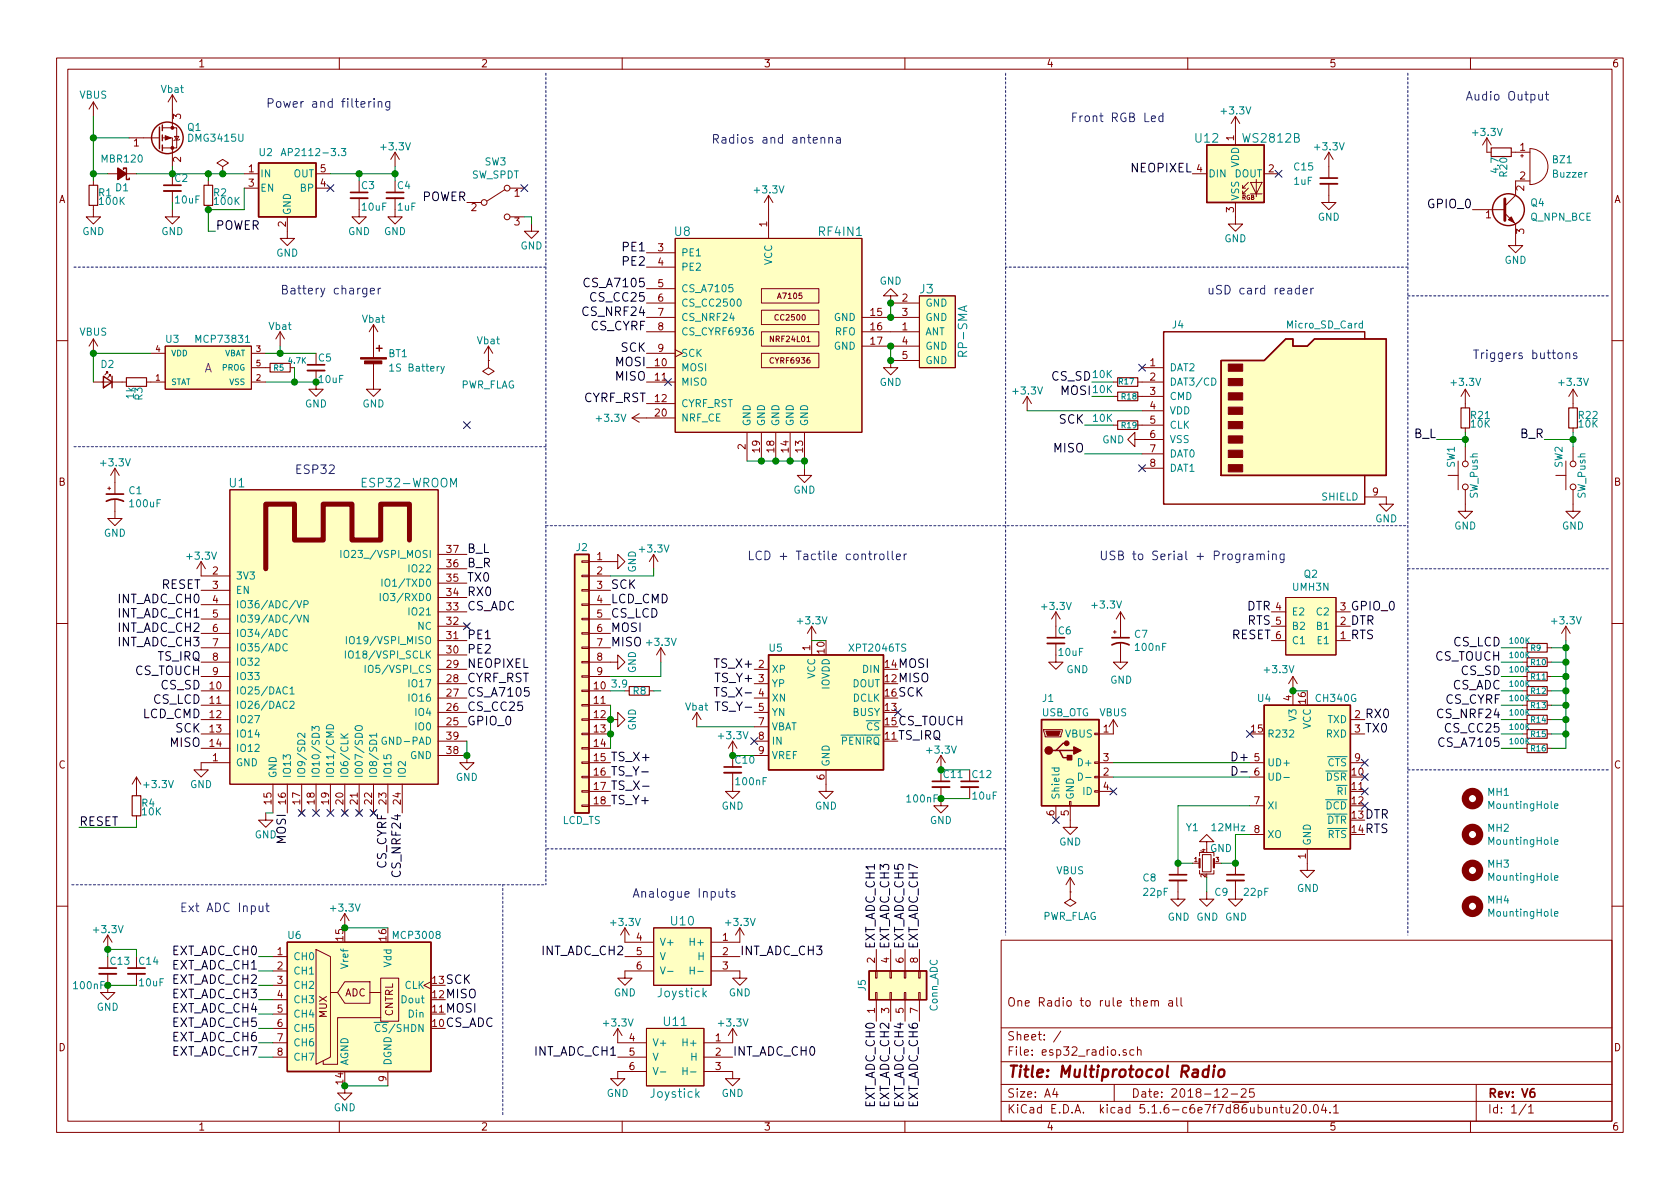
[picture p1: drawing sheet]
<svg xmlns="http://www.w3.org/2000/svg" width="297mm" height="210mm" viewBox="0 0 297 210" stroke-linecap="round" stroke-linejoin="round" font-family="sans-serif">
<defs><g id="words">
<text font-size="2.8" fill="#840000" x="178" y="190.5">Title: Multiprotocol Radio</text>
<g font-size="2.1" fill="#0000c2">
<text x="259.1" y="17.8">Audio Output</text>
<text x="47" y="19">Power and filtering</text>
<text x="189.2" y="21.6">Front RGB Led</text>
<text x="125.7" y="25.4">Radios and antenna</text>
<text x="49.5" y="52.1">Battery charger</text>
<text x="213.4" y="52.1">uSD card reader</text>
<text x="260.3" y="63.5">Triggers buttons</text>
<text x="52.1" y="83.8">ESP32</text>
<text x="132.1" y="99.1">LCD + Tactile controller</text>
<text x="194.3" y="99.1">USB to Serial + Programing</text>
<text x="31.7" y="161.3">Ext ADC Input</text>
<text x="111.8" y="158.7">Analogue Inputs</text>
</g>
<g font-size="2.1" fill="#008484">
<text x="211.4" y="25.2">U12</text>
<text x="220" y="25.2">WS2812B</text>
<text x="119.3" y="41.7">U8</text>
<text x="144.9" y="41.7">RF4IN1</text>
<text x="162.7" y="51.9">J3</text>
<text x="171" y="62.8" transform="rotate(-90 171 62.8)">RP-SMA</text>
<text x="40.6" y="86.2">U1</text>
<text x="64.4" y="86.2">ESP32-WROOM</text>
<text x="118.7" y="163.6">U10</text>
<text x="116.4" y="176.3">Joystick</text>
<text x="117.4" y="181.4">U11</text>
<text x="115.1" y="194.1">Joystick</text>
</g>
<g font-size="2.1">
<text x="74.5" y="35.6">POWER</text>
<text x="200.1" y="30.5">NEOPIXEL</text>
<text x="38.1" y="40.6">POWER</text>
<text x="252.7" y="36.8">GPIO_0</text>
<text x="110.3" y="47">PE2</text>
<text x="110.3" y="44.4">PE1</text>
<text x="103.9" y="50.8">CS_A7105</text>
<text x="104.7" y="53.3">CS_CC25</text>
<text x="103.5" y="55.9">CS_NRF24</text>
<text x="104.4" y="58.4">CS_CYRF</text>
<text x="108.9" y="64.8">MOSI</text>
<text x="109.8" y="62.2">SCK</text>
<text x="103.1" y="71.1">CYRF_RST</text>
<text x="108.9" y="67.3">MISO</text>
<text x="186" y="67.3">CS_SD</text>
<text x="187.6" y="69.8">MOSI</text>
<text x="187.3" y="74.9">SCK</text>
<text x="250" y="77.5">B_L</text>
<text x="268.8" y="77.5">B_R</text>
<text x="186.3" y="80">MISO</text>
<text x="82.5" y="100.3">B_R</text>
<text x="82.5" y="97.8">B_L</text>
<text x="20.9" y="106.7">INT_ADC_CH0</text>
<text x="28.5" y="104.1">RESET</text>
<text x="82.5" y="102.9">TX0</text>
<text x="82.5" y="105.4">RX0</text>
<text x="82.5" y="107.9">CS_ADC</text>
<text x="107.9" y="104.1">SCK</text>
<text x="107.9" y="106.7">LCD_CMD</text>
<text x="220.4" y="107.9">DTR</text>
<text x="238.8" y="107.9">GPIO_0</text>
<text x="20.9" y="111.8">INT_ADC_CH2</text>
<text x="20.9" y="109.2">INT_ADC_CH1</text>
<text x="82.5" y="113">PE1</text>
<text x="107.9" y="109.2">CS_LCD</text>
<text x="107.9" y="111.8">MOSI</text>
<text x="217.7" y="113">RESET</text>
<text x="220.5" y="110.5">RTS</text>
<text x="238.8" y="110.5">DTR</text>
<text x="238.8" y="113">RTS</text>
<text x="20.9" y="114.3">INT_ADC_CH3</text>
<text x="23.9" y="119.4">CS_TOUCH</text>
<text x="27.9" y="116.8">TS_IRQ</text>
<text x="82.5" y="118.1">NEOPIXEL</text>
<text x="82.5" y="115.6">PE2</text>
<text x="107.9" y="114.3">MISO</text>
<text x="126.8" y="118.1">TS_X+</text>
<text x="158.7" y="118.1">MOSI</text>
<text x="253.7" y="116.8">CS_TOUCH</text>
<text x="256.9" y="114.3">CS_LCD</text>
<text x="258.3" y="119.4">CS_SD</text>
<text x="27.1" y="124.5">CS_LCD</text>
<text x="28.5" y="121.9">CS_SD</text>
<text x="82.5" y="120.6">CYRF_RST</text>
<text x="82.5" y="123.2">CS_A7105</text>
<text x="82.5" y="125.7">CS_CC25</text>
<text x="126.8" y="120.6">TS_Y+</text>
<text x="127.3" y="123.2">TS_X-</text>
<text x="127.3" y="125.7">TS_Y-</text>
<text x="158.7" y="120.6">MISO</text>
<text x="158.7" y="123.2">SCK</text>
<text x="255.5" y="124.5">CS_CYRF</text>
<text x="256.7" y="121.9">CS_ADC</text>
<text x="25.2" y="127">LCD_CMD</text>
<text x="31.1" y="129.5">SCK</text>
<text x="82.5" y="128.3">GPIO_0</text>
<text x="158.7" y="130.8">TS_IRQ</text>
<text x="158.7" y="128.3">CS_TOUCH</text>
<text x="241.3" y="127">RX0</text>
<text x="241.3" y="129.5">TX0</text>
<text x="254.6" y="127">CS_NRF24</text>
<text x="255.9" y="129.5">CS_CC25</text>
<text x="30.1" y="132.1">MISO</text>
<text x="107.9" y="137.2">TS_Y-</text>
<text x="107.9" y="134.6">TS_X+</text>
<text x="218.2" y="134.6">D+</text>
<text x="255" y="132.1">CS_A7105</text>
<text x="107.9" y="142.2">TS_Y+</text>
<text x="107.9" y="139.7">TS_X-</text>
<text x="14" y="146">RESET</text>
<text x="50.5" y="149.2" transform="rotate(-90 50.5 149.2)">MOSI</text>
<text x="241.3" y="144.8">DTR</text>
<text x="241.3" y="147.3">RTS</text>
<text x="68.3" y="153.7" transform="rotate(-90 68.3 153.7)">CS_CYRF</text>
<text x="70.9" y="154.6" transform="rotate(-90 70.9 154.6)">CS_NRF24</text>
<text x="154.7" y="167.9" transform="rotate(-90 154.7 167.9)">EXT_ADC_CH1</text>
<text x="157.2" y="167.9" transform="rotate(-90 157.2 167.9)">EXT_ADC_CH3</text>
<text x="159.8" y="167.9" transform="rotate(-90 159.8 167.9)">EXT_ADC_CH5</text>
<text x="162.3" y="167.9" transform="rotate(-90 162.3 167.9)">EXT_ADC_CH7</text>
<text x="30.4" y="168.9">EXT_ADC_CH0</text>
<text x="30.4" y="174">EXT_ADC_CH2</text>
<text x="30.4" y="171.4">EXT_ADC_CH1</text>
<text x="78.7" y="174">SCK</text>
<text x="95.9" y="168.9">INT_ADC_CH2</text>
<text x="130.8" y="168.9">INT_ADC_CH3</text>
<text x="30.4" y="176.5">EXT_ADC_CH3</text>
<text x="30.4" y="179.1">EXT_ADC_CH4</text>
<text x="78.7" y="176.5">MISO</text>
<text x="78.7" y="179.1">MOSI</text>
<text x="30.4" y="184.1">EXT_ADC_CH6</text>
<text x="30.4" y="181.6">EXT_ADC_CH5</text>
<text x="78.7" y="181.6">CS_ADC</text>
<text x="30.4" y="186.7">EXT_ADC_CH7</text>
<text x="94.6" y="186.7">INT_ADC_CH1</text>
<text x="129.5" y="186.7">INT_ADC_CH0</text>
<text x="154.7" y="195.9" transform="rotate(-90 154.7 195.9)">EXT_ADC_CH0</text>
<text x="157.2" y="195.9" transform="rotate(-90 157.2 195.9)">EXT_ADC_CH2</text>
<text x="159.8" y="195.9" transform="rotate(-90 159.8 195.9)">EXT_ADC_CH4</text>
<text x="162.3" y="195.9" transform="rotate(-90 162.3 195.9)">EXT_ADC_CH6</text>
</g>
<text font-size="2.1" fill="#840084" x="36.1" y="65.9">A</text>
<g font-size="2.1" fill="#840000">
<text x="178" y="178">One Radio to rule them all</text>
<text x="178" y="184">Sheet: /</text>
<text x="178" y="186.7">File: esp32_radio.sch</text>
<text x="178" y="196.9">KiCad E.D.A. kicad 5.1.6-c6e7f7d86ubuntu20.04.1</text>
<text x="178" y="194.1">Size: A4</text>
<text x="200" y="194.1">Date: 2018-12-25</text>
<text x="263" y="194.1">Rev: V6</text>
<text x="263" y="196.9">Id: 1/1</text>
</g>
<g font-size="1.8" fill="#840000">
<text x="35" y="11.9">1</text>
<text x="85" y="11.9">2</text>
<text x="135" y="11.9">3</text>
<text x="185" y="11.9">4</text>
<text x="235" y="11.9">5</text>
<text x="285" y="11.9">6</text>
<text x="32" y="21.1" transform="rotate(-90 32 21.1)">3</text>
<text x="23.6" y="25.9">1</text>
<text x="32" y="28.7" transform="rotate(-90 32 28.7)">2</text>
<text x="218.2" y="24.9" transform="rotate(-90 218.2 24.9)">1</text>
<text x="268.8" y="26.7">1</text>
<text x="10.4" y="35.9">A</text>
<text x="44" y="30.5">1</text>
<text x="44" y="33">3</text>
<text x="56.7" y="33">4</text>
<text x="56.7" y="30.5">5</text>
<text x="91" y="34.8">1</text>
<text x="211.6" y="30.5">4</text>
<text x="224.3" y="30.5">2</text>
<text x="268.8" y="31.7">2</text>
<text x="269.5" y="33.8" transform="rotate(-90 269.5 33.8)">2</text>
<text x="285.4" y="35.9">A</text>
<text x="50.5" y="40.1" transform="rotate(-90 50.5 40.1)">2</text>
<text x="83.3" y="37.3">2</text>
<text x="91" y="39.9">3</text>
<text x="135.6" y="40.1" transform="rotate(-90 135.6 40.1)">1</text>
<text x="218.2" y="37.6" transform="rotate(-90 218.2 37.6)">3</text>
<text x="262.7" y="38.6">1</text>
<text x="269.5" y="41.4" transform="rotate(-90 269.5 41.4)">3</text>
<text x="116.4" y="44.4">3</text>
<text x="116.4" y="47">4</text>
<text x="116.4" y="50.8">5</text>
<text x="116.4" y="53.3">6</text>
<text x="159.5" y="53.3">2</text>
<text x="116.4" y="55.9">7</text>
<text x="116.4" y="58.4">8</text>
<text x="154" y="55.9">15</text>
<text x="154" y="58.4">16</text>
<text x="159.5" y="58.4">1</text>
<text x="159.5" y="55.9">3</text>
<text x="115.9" y="64.8">10</text>
<text x="116.4" y="62.2">9</text>
<text x="154" y="61">17</text>
<text x="159.5" y="61">4</text>
<text x="159.5" y="63.5">5</text>
<text x="203.4" y="64.8">1</text>
<text x="115.9" y="67.3">11</text>
<text x="115.9" y="71.1">12</text>
<text x="203.4" y="67.3">2</text>
<text x="203.4" y="69.8">3</text>
<text x="115.9" y="73.7">20</text>
<text x="203.4" y="72.4">4</text>
<text x="203.4" y="74.9">5</text>
<text x="203.4" y="77.5">6</text>
<text x="131.8" y="79.5" transform="rotate(-90 131.8 79.5)">2</text>
<text x="134.4" y="80" transform="rotate(-90 134.4 80)">19</text>
<text x="136.9" y="80" transform="rotate(-90 136.9 80)">18</text>
<text x="139.4" y="80" transform="rotate(-90 139.4 80)">14</text>
<text x="142" y="80" transform="rotate(-90 142 80)">13</text>
<text x="203.4" y="80">7</text>
<text x="203.4" y="82.5">8</text>
<text x="10.4" y="85.9">B</text>
<text x="242.7" y="87.6">9</text>
<text x="285.4" y="85.9">B</text>
<text x="37.6" y="101.6">2</text>
<text x="79" y="100.3">36</text>
<text x="79" y="97.8">37</text>
<text x="105.6" y="99.1">1</text>
<text x="105.6" y="101.6">2</text>
<text x="37.6" y="104.1">3</text>
<text x="37.6" y="106.7">4</text>
<text x="79" y="107.9">33</text>
<text x="79" y="105.4">34</text>
<text x="79" y="102.9">35</text>
<text x="105.6" y="104.1">3</text>
<text x="105.6" y="106.7">4</text>
<text x="225.6" y="107.9">4</text>
<text x="237" y="107.9">3</text>
<text x="37.6" y="109.2">5</text>
<text x="37.6" y="111.8">6</text>
<text x="79" y="113">31</text>
<text x="79" y="110.5">32</text>
<text x="105.6" y="109.2">5</text>
<text x="105.6" y="111.8">6</text>
<text x="225.6" y="110.5">5</text>
<text x="225.6" y="113">6</text>
<text x="237" y="113">1</text>
<text x="237" y="110.5">2</text>
<text x="37.6" y="114.3">7</text>
<text x="37.6" y="116.8">8</text>
<text x="37.6" y="119.4">9</text>
<text x="79" y="118.1">29</text>
<text x="79" y="115.6">30</text>
<text x="105.6" y="114.3">7</text>
<text x="105.6" y="116.8">8</text>
<text x="105.6" y="119.4">9</text>
<text x="134.1" y="118.1">2</text>
<text x="143.3" y="115" transform="rotate(-90 143.3 115)">1</text>
<text x="145.8" y="115.5" transform="rotate(-90 145.8 115.5)">10</text>
<text x="156.5" y="118.1">14</text>
<text x="37.1" y="121.9">10</text>
<text x="37.1" y="124.5">11</text>
<text x="79" y="125.7">26</text>
<text x="79" y="123.2">27</text>
<text x="79" y="120.6">28</text>
<text x="105.1" y="121.9">10</text>
<text x="105.1" y="124.5">11</text>
<text x="134.1" y="120.6">3</text>
<text x="134.1" y="123.2">4</text>
<text x="134.1" y="125.7">5</text>
<text x="156.5" y="120.6">12</text>
<text x="156.5" y="125.7">13</text>
<text x="156.5" y="123.2">16</text>
<text x="228.3" y="123.9" transform="rotate(-90 228.3 123.9)">4</text>
<text x="230.9" y="124.4" transform="rotate(-90 230.9 124.4)">16</text>
<text x="37.1" y="127">12</text>
<text x="37.1" y="129.5">13</text>
<text x="79" y="128.3">25</text>
<text x="79" y="130.8">39</text>
<text x="105.1" y="127">12</text>
<text x="105.1" y="129.5">13</text>
<text x="134.1" y="128.3">7</text>
<text x="134.1" y="130.8">8</text>
<text x="156.5" y="130.8">11</text>
<text x="156.5" y="128.3">15</text>
<text x="195.1" y="129.5">1</text>
<text x="221.3" y="129.5">15</text>
<text x="239.5" y="127">2</text>
<text x="239.5" y="129.5">3</text>
<text x="10.4" y="135.9">C</text>
<text x="37.1" y="132.1">14</text>
<text x="37.6" y="134.6">1</text>
<text x="79" y="133.3">38</text>
<text x="105.1" y="132.1">14</text>
<text x="105.1" y="134.6">15</text>
<text x="105.1" y="137.2">16</text>
<text x="134.1" y="133.3">9</text>
<text x="145.8" y="137.9" transform="rotate(-90 145.8 137.9)">6</text>
<text x="195.1" y="137.2">2</text>
<text x="195.1" y="134.6">3</text>
<text x="221.8" y="134.6">5</text>
<text x="221.8" y="137.2">6</text>
<text x="239.1" y="137.2">10</text>
<text x="239.5" y="134.6">9</text>
<text x="285.4" y="135.9">C</text>
<text x="48" y="142.2" transform="rotate(-90 48 142.2)">15</text>
<text x="50.5" y="142.2" transform="rotate(-90 50.5 142.2)">16</text>
<text x="53.1" y="142.2" transform="rotate(-90 53.1 142.2)">17</text>
<text x="55.6" y="142.2" transform="rotate(-90 55.6 142.2)">18</text>
<text x="58.2" y="142.2" transform="rotate(-90 58.2 142.2)">19</text>
<text x="60.7" y="142.2" transform="rotate(-90 60.7 142.2)">20</text>
<text x="63.2" y="142.2" transform="rotate(-90 63.2 142.2)">21</text>
<text x="65.8" y="142.2" transform="rotate(-90 65.8 142.2)">22</text>
<text x="68.3" y="142.2" transform="rotate(-90 68.3 142.2)">23</text>
<text x="70.9" y="142.2" transform="rotate(-90 70.9 142.2)">24</text>
<text x="105.1" y="139.7">17</text>
<text x="105.1" y="142.2">18</text>
<text x="195.1" y="139.7">4</text>
<text x="221.8" y="142.2">7</text>
<text x="239.1" y="139.7">11</text>
<text x="239.1" y="142.2">12</text>
<text x="186.4" y="144.2" transform="rotate(-90 186.4 144.2)">6</text>
<text x="189" y="144.2" transform="rotate(-90 189 144.2)">5</text>
<text x="221.8" y="147.3">8</text>
<text x="239.1" y="144.8">13</text>
<text x="239.1" y="147.3">14</text>
<text x="230.9" y="151.9" transform="rotate(-90 230.9 151.9)">1</text>
<text x="60.7" y="166.3" transform="rotate(-90 60.7 166.3)">15</text>
<text x="68.3" y="166.3" transform="rotate(-90 68.3 166.3)">16</text>
<text x="112.5" y="166.4">4</text>
<text x="127.8" y="166.4">1</text>
<text x="49" y="168.9">1</text>
<text x="49" y="171.4">2</text>
<text x="49" y="174">3</text>
<text x="76.5" y="174">13</text>
<text x="112.5" y="168.9">5</text>
<text x="112.5" y="171.4">6</text>
<text x="127.8" y="168.9">2</text>
<text x="127.8" y="171.4">3</text>
<text x="154.7" y="170.3" transform="rotate(-90 154.7 170.3)">2</text>
<text x="157.2" y="170.3" transform="rotate(-90 157.2 170.3)">4</text>
<text x="159.8" y="170.3" transform="rotate(-90 159.8 170.3)">6</text>
<text x="162.3" y="170.3" transform="rotate(-90 162.3 170.3)">8</text>
<text x="49" y="176.5">4</text>
<text x="49" y="179.1">5</text>
<text x="61" y="176.2">ADC</text>
<text x="69.5" y="179.8" transform="rotate(-90 69.5 179.8)">CNTRL</text>
<text x="76.5" y="179.1">11</text>
<text x="76.5" y="176.5">12</text>
<text x="154.7" y="179.2" transform="rotate(-90 154.7 179.2)">1</text>
<text x="157.2" y="179.2" transform="rotate(-90 157.2 179.2)">3</text>
<text x="159.8" y="179.2" transform="rotate(-90 159.8 179.2)">5</text>
<text x="162.3" y="179.2" transform="rotate(-90 162.3 179.2)">7</text>
<text x="10.4" y="185.9">D</text>
<text x="49" y="181.6">6</text>
<text x="49" y="184.1">7</text>
<text x="57.8" y="180" transform="rotate(-90 57.8 180)">MUX</text>
<text x="76.5" y="181.6">10</text>
<text x="111.3" y="184.1">4</text>
<text x="126.5" y="184.1">1</text>
<text x="285.4" y="185.9">D</text>
<text x="49" y="186.7">8</text>
<text x="60.7" y="191.7" transform="rotate(-90 60.7 191.7)">14</text>
<text x="68.3" y="191.2" transform="rotate(-90 68.3 191.2)">9</text>
<text x="111.3" y="186.7">5</text>
<text x="111.3" y="189.2">6</text>
<text x="126.5" y="186.7">2</text>
<text x="126.5" y="189.2">3</text>
<text x="35" y="199.9">1</text>
<text x="85" y="199.9">2</text>
<text x="135" y="199.9">3</text>
<text x="185" y="199.9">4</text>
<text x="235" y="199.9">5</text>
<text x="285" y="199.9">6</text>
</g>
<g font-size="1.8" fill="#008484">
<text x="14.1" y="17.4">VBUS</text>
<text x="28.6" y="16.4">Vbat</text>
<text x="33.2" y="23.2">Q1</text>
<text x="216.1" y="20.2">+3.3V</text>
<text x="18.1" y="28.7">MBR120</text>
<text x="33.5" y="25.1">DMG3415U</text>
<text x="45.9" y="27.6">U2</text>
<text x="50.8" y="27.6">AP2112-3.3</text>
<text x="67.5" y="26.6">+3.3V</text>
<text x="85.7" y="29.3">SW3</text>
<text x="219.1" y="29.6" transform="rotate(-90 219.1 29.6)">VDD</text>
<text x="232.6" y="26.6">+3.3V</text>
<text x="260.6" y="24">+3.3V</text>
<text x="274.5" y="28.9">BZ1</text>
<text x="17.5" y="34.7">R1</text>
<text x="20.5" y="33.8">D1</text>
<text x="30.9" y="32.2">C2</text>
<text x="31.1" y="36">10uF</text>
<text x="37.8" y="34.7">R2</text>
<text x="46" y="31.4">IN</text>
<text x="46" y="33.9">EN</text>
<text x="51.9" y="31.4">OUT</text>
<text x="53.2" y="33.9">BP</text>
<text x="64" y="33.4">C3</text>
<text x="70.3" y="33.4">C4</text>
<text x="83.4" y="31.6">SW_SPDT</text>
<text x="133.6" y="34.2">+3.3V</text>
<text x="213.6" y="31.4">DIN</text>
<text x="218.3" y="31.4">DOUT</text>
<text x="219.1" y="35.6" transform="rotate(-90 219.1 35.6)">VSS</text>
<text x="228.8" y="32.7">1uF</text>
<text x="228.9" y="30.1">C15</text>
<text x="265" y="30.5" transform="rotate(-90 265 30.5)">4.7</text>
<text x="266.5" y="31.2" transform="rotate(-90 266.5 31.2)">R20</text>
<text x="274.7" y="31.4">Buzzer</text>
<text x="14.6" y="41.6">GND</text>
<text x="17.7" y="36.2">100K</text>
<text x="28.5" y="41.6">GND</text>
<text x="38" y="36.2">100K</text>
<text x="51.4" y="38.1" transform="rotate(-90 51.4 38.1)">GND</text>
<text x="61.5" y="41.6">GND</text>
<text x="64.1" y="37.3">10uF</text>
<text x="67.9" y="41.6">GND</text>
<text x="70.3" y="37.3">1uF</text>
<text x="233" y="39">GND</text>
<text x="270.6" y="39">Q_NPN_BCE</text>
<text x="270.7" y="36.5">Q4</text>
<text x="48.8" y="45.4">GND</text>
<text x="92" y="44.1">GND</text>
<text x="120.4" y="45.3">PE1</text>
<text x="120.4" y="47.9">PE2</text>
<text x="136.5" y="46.9" transform="rotate(-90 136.5 46.9)">VCC</text>
<text x="216.5" y="42.8">GND</text>
<text x="266" y="46.7">GND</text>
<text x="120.4" y="51.7">CS_A7105</text>
<text x="155.5" y="50.3">GND</text>
<text x="14.1" y="59.4">VBUS</text>
<text x="47.6" y="58.3">Vbat</text>
<text x="64.1" y="57.1">Vbat</text>
<text x="120.4" y="54.2">CS_CC2500</text>
<text x="120.4" y="56.8">CS_NRF24</text>
<text x="120.4" y="59.3">CS_CYRF6936</text>
<text x="147.4" y="56.8">GND</text>
<text x="147.7" y="59.3">RFO</text>
<text x="163.6" y="59.3">ANT</text>
<text x="163.6" y="54.2">GND</text>
<text x="163.6" y="56.8">GND</text>
<text x="207.3" y="58.1">J4</text>
<text x="227.7" y="58.1">Micro_SD_Card</text>
<text x="17.9" y="65.1">D2</text>
<text x="29.4" y="60.6">U3</text>
<text x="35" y="60.6">MCP73831</text>
<text x="56.3" y="63.9">C5</text>
<text x="68.7" y="63.2">BT1</text>
<text x="69.3" y="65.7">1S Battery</text>
<text x="84.5" y="60.9">Vbat</text>
<text x="120.4" y="65.7">MOSI</text>
<text x="120.4" y="63.1">SCK</text>
<text x="147.4" y="61.8">GND</text>
<text x="163.6" y="61.8">GND</text>
<text x="163.6" y="64.4">GND</text>
<text x="206.8" y="65.7">DAT2</text>
<text x="23.7" y="70.5" transform="rotate(-90 23.7 70.5)">1k</text>
<text x="25.2" y="70.8" transform="rotate(-90 25.2 70.8)">R3</text>
<text x="56.5" y="67.7">10uF</text>
<text x="81.4" y="68.7">PWR_FLAG</text>
<text x="120.4" y="68.2">MISO</text>
<text x="155.5" y="68.2">GND</text>
<text x="179.3" y="69.8">+3.3V</text>
<text x="193.3" y="66.8">10K</text>
<text x="193.3" y="69.5">10K</text>
<text x="206.8" y="68.2">DAT3/CD</text>
<text x="206.8" y="70.7">CMD</text>
<text x="256.7" y="68.2">+3.3V</text>
<text x="275.8" y="68.2">+3.3V</text>
<text x="53.9" y="72.1">GND</text>
<text x="64.1" y="72.1">GND</text>
<text x="105.6" y="74.6">+3.3V</text>
<text x="120.4" y="72">CYRF_RST</text>
<text x="120.4" y="74.5">NRF_CE</text>
<text x="132.7" y="75.4" transform="rotate(-90 132.7 75.4)">GND</text>
<text x="135.3" y="75.4" transform="rotate(-90 135.3 75.4)">GND</text>
<text x="137.8" y="75.4" transform="rotate(-90 137.8 75.4)">GND</text>
<text x="140.3" y="75.4" transform="rotate(-90 140.3 75.4)">GND</text>
<text x="142.9" y="75.4" transform="rotate(-90 142.9 75.4)">GND</text>
<text x="193.3" y="74.6">10K</text>
<text x="206.8" y="73.3">VDD</text>
<text x="206.8" y="75.8">CLK</text>
<text x="260.1" y="74.1">R21</text>
<text x="260.1" y="75.6">10K</text>
<text x="279.2" y="74.1">R22</text>
<text x="279.2" y="75.6">10K</text>
<text x="18" y="82.5">+3.3V</text>
<text x="194.9" y="78.4">GND</text>
<text x="206.8" y="78.4">VSS</text>
<text x="206.8" y="80.9">DAT0</text>
<text x="206.8" y="83.4">DAT1</text>
<text x="257.2" y="82.7" transform="rotate(-90 257.2 82.7)">SW1</text>
<text x="276.3" y="82.7" transform="rotate(-90 276.3 82.7)">SW2</text>
<text x="22.8" y="87.4">C1</text>
<text x="23.1" y="89.7">100uF</text>
<text x="140.3" y="87.3">GND</text>
<text x="233.8" y="88.5">SHIELD</text>
<text x="261.3" y="88.1" transform="rotate(-90 261.3 88.1)">SW_Push</text>
<text x="280.3" y="88.1" transform="rotate(-90 280.3 88.1)">SW_Push</text>
<text x="18.4" y="94.9">GND</text>
<text x="243.2" y="92.4">GND</text>
<text x="257.1" y="93.6">GND</text>
<text x="276.2" y="93.6">GND</text>
<text x="33.2" y="99">+3.3V</text>
<text x="61.6" y="98.7">IO23_/VSPI_MOSI</text>
<text x="72.6" y="101.2">IO22</text>
<text x="101.9" y="97.5">J2</text>
<text x="112.4" y="101.3" transform="rotate(-90 112.4 101.3)">GND</text>
<text x="113.2" y="97.7">+3.3V</text>
<text x="41.7" y="102.5">3V3</text>
<text x="41.7" y="105">EN</text>
<text x="41.7" y="107.6">IO36/ADC/VP</text>
<text x="68.4" y="106.3">IO3/RXD0</text>
<text x="68.6" y="103.8">IO1/TXD0</text>
<text x="184.4" y="107.9">+3.3V</text>
<text x="193.2" y="107.6">+3.3V</text>
<text x="228.6" y="104.5">UMH3N</text>
<text x="230.6" y="102.2">Q2</text>
<text x="41.7" y="110.1">IO39/ADC/VN</text>
<text x="41.7" y="112.6">IO34/ADC</text>
<text x="62.6" y="113.9">IO19/VSPI_MISO</text>
<text x="72.6" y="108.8">IO21</text>
<text x="73.9" y="111.4">NC</text>
<text x="141.2" y="110.4">+3.3V</text>
<text x="187.1" y="112.2">C6</text>
<text x="200.6" y="112.8">C7</text>
<text x="228.3" y="108.8">E2</text>
<text x="228.3" y="111.4">B2</text>
<text x="228.3" y="113.9">C1</text>
<text x="232.9" y="111.4">B1</text>
<text x="232.9" y="108.8">C2</text>
<text x="233" y="113.9">E1</text>
<text x="274.5" y="110.4">+3.3V</text>
<text x="41.7" y="115.2">IO35/ADC</text>
<text x="41.7" y="117.7">IO32</text>
<text x="62.3" y="116.5">IO18/VSPI_SCLK</text>
<text x="65.6" y="119">IO5/VSPI_CS</text>
<text x="112.4" y="119" transform="rotate(-90 112.4 119)">GND</text>
<text x="114.5" y="114.2">+3.3V</text>
<text x="136" y="115.2">U5</text>
<text x="136.4" y="119">XP</text>
<text x="150.4" y="115.2">XPT2046TS</text>
<text x="152.7" y="119">DIN</text>
<text x="187.3" y="116">10uF</text>
<text x="188.5" y="119">GND</text>
<text x="200.9" y="115.1">100nF</text>
<text x="223.7" y="119">+3.3V</text>
<text x="41.7" y="122.8">IO25/DAC1</text>
<text x="41.7" y="125.3">IO26/DAC2</text>
<text x="41.7" y="120.3">IO33</text>
<text x="72.6" y="124.1">IO16</text>
<text x="72.6" y="121.5">IO17</text>
<text x="112" y="122.9">R8</text>
<text x="121.3" y="125.6">Vbat</text>
<text x="136.4" y="121.5">YP</text>
<text x="136.4" y="124.1">XN</text>
<text x="144.1" y="120.1" transform="rotate(-90 144.1 120.1)">VCC</text>
<text x="146.7" y="121.9" transform="rotate(-90 146.7 121.9)">IOVDD</text>
<text x="150.7" y="121.5">DOUT</text>
<text x="150.8" y="124.1">DCLK</text>
<text x="184.4" y="124.1">J1</text>
<text x="196.3" y="120.9">GND</text>
<text x="222.4" y="124.1">U4</text>
<text x="232.8" y="124.1">CH340G</text>
<text x="41.7" y="127.9">IO27</text>
<text x="41.7" y="130.4">IO14</text>
<text x="68.2" y="131.7">GND-PAD</text>
<text x="73.6" y="129.2">IO0</text>
<text x="73.6" y="126.6">IO4</text>
<text x="112.4" y="129.2" transform="rotate(-90 112.4 129.2)">GND</text>
<text x="127.2" y="130.7">+3.3V</text>
<text x="136.4" y="126.6">YN</text>
<text x="136.4" y="129.2">VBAT</text>
<text x="136.4" y="131.7">IN</text>
<text x="148.9" y="131.7">PENIRQ</text>
<text x="150.8" y="126.6">BUSY</text>
<text x="153.2" y="129.2">CS</text>
<text x="184.1" y="126.7">USB_OTG</text>
<text x="188.4" y="130.4">VBUS</text>
<text x="194.4" y="126.7">VBUS</text>
<text x="224" y="130.4">R232</text>
<text x="229.2" y="127.4" transform="rotate(-90 229.2 127.4)">V3</text>
<text x="231.8" y="129" transform="rotate(-90 231.8 129)">VCC</text>
<text x="234.5" y="130.4">RXD</text>
<text x="234.7" y="127.9">TXD</text>
<text x="41.7" y="135.5">GND</text>
<text x="41.7" y="133">IO12</text>
<text x="48.9" y="137.7" transform="rotate(-90 48.9 137.7)">GND</text>
<text x="51.4" y="137.7" transform="rotate(-90 51.4 137.7)">IO13</text>
<text x="54" y="137.7" transform="rotate(-90 54 137.7)">IO9/SD2</text>
<text x="56.5" y="137.7" transform="rotate(-90 56.5 137.7)">IO10/SD3</text>
<text x="59.1" y="137.7" transform="rotate(-90 59.1 137.7)">IO11/CMD</text>
<text x="61.6" y="137.7" transform="rotate(-90 61.6 137.7)">IO6/CLK</text>
<text x="64.1" y="137.7" transform="rotate(-90 64.1 137.7)">IO07/SDO</text>
<text x="66.7" y="137.7" transform="rotate(-90 66.7 137.7)">IO8/SD1</text>
<text x="69.2" y="137.7" transform="rotate(-90 69.2 137.7)">IO15</text>
<text x="71.8" y="137.7" transform="rotate(-90 71.8 137.7)">IO2</text>
<text x="72.5" y="134.2">GND</text>
<text x="130.1" y="135">C10</text>
<text x="136.4" y="134.2">VREF</text>
<text x="146.7" y="135.6" transform="rotate(-90 146.7 135.6)">GND</text>
<text x="164" y="133.3">+3.3V</text>
<text x="166.9" y="137.6">C11</text>
<text x="172" y="137.6">C12</text>
<text x="191" y="135.5">D+</text>
<text x="224" y="135.5">UD+</text>
<text x="234.7" y="135.5">CTS</text>
<text x="25.1" y="142.7">R4</text>
<text x="25.6" y="139.4">+3.3V</text>
<text x="33.6" y="139.4">GND</text>
<text x="80.6" y="138.1">GND</text>
<text x="127.6" y="143.2">GND</text>
<text x="130.3" y="138.9">100nF</text>
<text x="144.1" y="143.2">GND</text>
<text x="160.5" y="141.9">100nF</text>
<text x="172" y="141.4">10uF</text>
<text x="187.3" y="141.5" transform="rotate(-90 187.3 141.5)">Shield</text>
<text x="189.9" y="141.5" transform="rotate(-90 189.9 141.5)">GND</text>
<text x="191.5" y="140.6">ID</text>
<text x="224" y="138">UD-</text>
<text x="224" y="143.1">XI</text>
<text x="234.4" y="143.1">DCD</text>
<text x="234.5" y="138">DSR</text>
<text x="236.5" y="140.6">RI</text>
<text x="263.1" y="140.7">MH1</text>
<text x="263.4" y="143">MountingHole</text>
<text x="25.2" y="144.2">10K</text>
<text x="45" y="148.3">GND</text>
<text x="99.4" y="145.7">LCD_TS</text>
<text x="164.4" y="145.7">GND</text>
<text x="187.3" y="149.5">GND</text>
<text x="209.8" y="147">Y1</text>
<text x="214.4" y="147">12MHz</text>
<text x="224" y="148.2">XO</text>
<text x="231.8" y="149.6" transform="rotate(-90 231.8 149.6)">GND</text>
<text x="234.6" y="145.7">DTR</text>
<text x="234.7" y="148.2">RTS</text>
<text x="263.1" y="147.1">MH2</text>
<text x="263.4" y="149.4">MountingHole</text>
<text x="186.8" y="154.6">VBUS</text>
<text x="202.1" y="155.9">C8</text>
<text x="213.9" y="150.7">GND</text>
<text x="263.1" y="153.4">MH3</text>
<text x="263.4" y="155.7">MountingHole</text>
<text x="58.6" y="161.2">+3.3V</text>
<text x="202.3" y="158.4">22pF</text>
<text x="214.8" y="158.4">C9</text>
<text x="220" y="158.4">22pF</text>
<text x="229.3" y="157.7">GND</text>
<text x="263.1" y="159.8">MH4</text>
<text x="16.7" y="165">+3.3V</text>
<text x="51" y="166">U6</text>
<text x="69.7" y="166">MCP3008</text>
<text x="108.2" y="163.7">+3.3V</text>
<text x="116.6" y="167.3">V+</text>
<text x="122.4" y="167.3">H+</text>
<text x="128.5" y="163.7">+3.3V</text>
<text x="184.3" y="162.7">PWR_FLAG</text>
<text x="206.5" y="162.8">GND GND GND</text>
<text x="263.4" y="162.1">MountingHole</text>
<text x="19.6" y="170.6">C13</text>
<text x="24.7" y="170.6">C14</text>
<text x="51.8" y="169.8">CH0</text>
<text x="51.8" y="172.3">CH1</text>
<text x="61.6" y="171.1" transform="rotate(-90 61.6 171.1)">Vref</text>
<text x="69.2" y="171" transform="rotate(-90 69.2 171)">Vdd</text>
<text x="116.6" y="169.8">V</text>
<text x="122.9" y="172.3">H-</text>
<text x="123.4" y="169.8">H</text>
<text x="13.2" y="174.9">100nF</text>
<text x="17.1" y="178.7">GND</text>
<text x="24.7" y="174.4">10uF</text>
<text x="51.8" y="174.9">CH2</text>
<text x="51.8" y="177.4">CH3</text>
<text x="51.8" y="180">CH4</text>
<text x="71.1" y="177.4">Dout</text>
<text x="71.6" y="174.9">CLK</text>
<text x="72.3" y="180">Din</text>
<text x="108.5" y="176.2">GND</text>
<text x="128.9" y="176.2">GND</text>
<text x="153.1" y="175.2" transform="rotate(-90 153.1 175.2)">J5</text>
<text x="165.8" y="178.9" transform="rotate(-90 165.8 178.9)">Conn_ADC</text>
<text x="51.8" y="182.5">CH5</text>
<text x="51.8" y="185">CH6</text>
<text x="67.2" y="182.5">CS/SHDN</text>
<text x="106.9" y="181.5">+3.3V</text>
<text x="115.3" y="185">V+</text>
<text x="121.1" y="185">H+</text>
<text x="127.2" y="181.5">+3.3V</text>
<text x="51.8" y="187.6">CH7</text>
<text x="61.6" y="188.5" transform="rotate(-90 61.6 188.5)">AGND</text>
<text x="69.2" y="188.5" transform="rotate(-90 69.2 188.5)">DGND</text>
<text x="115.3" y="187.6">V</text>
<text x="121.6" y="190.1">H-</text>
<text x="122.2" y="187.6">H</text>
<text x="59" y="196.5">GND</text>
<text x="107.3" y="194">GND</text>
<text x="127.6" y="194">GND</text>
</g>
<text font-size="1.8" fill="#008400" x="108.3" y="121.6">3.9</text>
<g font-size="1.4" fill="#840000">
<text x="137.7" y="52.9">A7105</text>
<text x="137.2" y="56.7">CC2500</text>
<text x="27.6" y="62.2">4</text>
<text x="45.3" y="62.2">3</text>
<text x="45.3" y="64.8">5</text>
<text x="136.3" y="64.3">CYRF6936</text>
<text x="136.3" y="60.5">NRF24L01</text>
<text x="27.6" y="67.3">1</text>
<text x="45.3" y="67.3">2</text>
</g>
<g font-size="1.4" fill="#008484">
<text x="30.2" y="63">VDD</text>
<text x="39.3" y="65.5">PROG</text>
<text x="39.6" y="63">VBAT</text>
<text x="48.4" y="65.6">R5</text>
<text x="51.1" y="64.3">4.7K</text>
<text x="30.2" y="68.1">STAT</text>
<text x="40.6" y="68.1">VSS</text>
<text x="197.9" y="68">R17</text>
<text x="198.3" y="70.6">R18</text>
<text x="198.3" y="75.7">R19</text>
<text x="267" y="113.8">100K</text>
<text x="267" y="116.4">100K</text>
<text x="267" y="118.9">100K</text>
<text x="270.7" y="115.1">R9</text>
<text x="270.7" y="117.6">R10</text>
<text x="267" y="121.4">100K</text>
<text x="267" y="124">100K</text>
<text x="270.7" y="120.2">R11</text>
<text x="270.7" y="122.7">R12</text>
<text x="270.7" y="125.2">R13</text>
<text x="267" y="126.5">100K</text>
<text x="267" y="129.1">100K</text>
<text x="267" y="131.6">100K</text>
<text x="270.7" y="127.8">R14</text>
<text x="270.7" y="130.3">R15</text>
<text x="270.7" y="132.9">R16</text>
</g>
<g font-size="1.1" fill="#840000">
<text x="219.6" y="35.3">RGB</text>
<text x="211.2" y="152.4">1</text>
<text x="213.1" y="155.1" transform="rotate(-90 213.1 155.1)">2</text>
<text x="213.1" y="150.7" transform="rotate(-90 213.1 150.7)">4</text>
<text x="215" y="152.4">3</text>
</g>
</g></defs>
<g fill="none" stroke="#840000" stroke-width=".18">
<path d="M10 10.3h277v189.9h-277zM12 12.2h273v186.1h-273zM16.5 18v2.6M16.5 18l-.8 1.3M16.5 18l.8 1.3M30.5 16.8v5.8M30.5 16.8l-.8 1.2M30.5 16.8l.7 1.2M60 10.3v1.9M110 10.3v1.9M160 10.3v1.9M210 10.3v1.9"/>
<path d="M260 10.3v1.9M16.5 36.3v2h1.3l-1.3 1.3-1.3-1.3h1.3M16.5 32v.8M19 30.7h5.1M22.9 24.4h5.3M28.7 24.4h1.8v5.1M28.7 22.6h2.5v3.6h-2.5M30.5 37.1v1.2h1.2l-1.2 1.3-1.3-1.3h1.3M30.5 33.8v2M30.9 24.1h.7l-.4 .7zM31.7 24.6l-.1 .2h-.7l-.2 .1M36.8 32v.8"/>
<path d="M36.8 36.3v.8M39.4 29.5l1-.7-1-.6-1 .6 1 .7v1.2M39.4 30.7h.1M43.2 30.7h2.5M43.2 33.3h2.5M50.8 38.3v3.9h1.3l-1.3 1.2-1.3-1.2h1.3M55.9 30.7h2.5M55.9 33.3h2.5M63.5 35v3.3h1.3l-1.3 1.3-1.3-1.3h1.3M69.8 35v3.3h1.3l-1.3 1.3-1.2-1.3h1.2M69.8 26.9l-.7 1.3M69.8 26.9v2.6"/>
<path d="M69.8 26.9l.8 1.3M82.5 35.8h2.6M89.3 33.5l-3.2 2.1M90.2 33.3h2.5M90.2 38.3h2.5M94 39.6v1.3h1.2l-1.2 1.3-1.3-1.3h1.3M135.9 34.5v7.7M135.9 34.5l-.8 1.3M135.9 34.5l.8 1.3M210.8 30.7h2.6M218.4 35.8v3.8h1.3l-1.3 1.3-1.2-1.3h1.2M218.4 20.6v5"/>
<path d="M218.4 20.6l-.7 1.2M218.4 20.6l.8 1.2M219.7 33.3h.5M220.7 33.3l-1 1v-.5M220.7 32.3l-1 1v-.5M221.1 32.3h2l-1 2zM221.1 34.3h2M222.1 31.7v3.1M223.5 30.7h2.6M234.9 32.5v3.3h1.3l-1.3 1.3-1.2-1.3h1.2M234.9 26.9l-.7 1.3M234.9 26.9v4.6"/>
<path d="M234.9 26.9l.8 1.3M260.3 37.1h5.8M262.9 24.4v2.5h.8M262.9 24.4l-.8 1.2M262.9 24.4l.8 1.2M266.1 37.7l1.9 1.9v3.8h1.2l-1.2 1.3-1.3-1.3h1.3M267.2 26.9h3.3M268.9 27.6h.5M269.1 27.3v.5M270.5 26.3a3.2 3.2 0 0 1 3.2 3.2 3.2 3.2 0 0 1-3.2 3.1zM270.5 32h-2.5v2.5l-1.9 1.9M16.5 59.9l-.8 1.3"/>
<path d="M16.5 59.9v2.6M16.5 59.9l.8 1.3M49.5 58.7l-.7 1.2M49.5 58.7v2.5M49.5 58.7l.8 1.2M66 57.4l-.7 1.3M66 57.4v5.8M66 57.4l.8 1.3M114.3 56.1h5.1M114.3 58.7h5.1M114.3 44.7h5.1M114.3 47.2h5.1"/>
<path d="M114.3 51h5.1M114.3 53.6h5.1M119.4 42.2h33v34.2h-33zM134.6 54.9h10.2v2.5h-10.2zM134.6 51h10.2v2.6h-10.2zM134.6 58.7h10.2v2.5h-10.2zM152.4 56.1h10.2M152.4 58.7h10.2M157.5 52.3h1.2l-1.2-1.3-1.3 1.3h1.3v1.3h5.1M162.6 52.3h6.3v12.7h-6.3zM10 60.2h2M16.5 67.6h5.9"/>
<path d="M19 66v-.2h-.2h.2l-.5 .5M19.6 66.5v-.2h-.3h.3l-.6 .5M25.9 67.6h3.3M26.7 62.5h2.5M29.2 61.2h15.2v7.6h-15.2zM44.4 65h3.4M44.4 67.6h2.6M44.4 62.5h2.6M51.3 65h.8M55.9 65.5v3.3h1.2l-1.2 1.3-1.3-1.3h1.3M66 64.3v4.5h1.3l-1.3 1.3-1.2-1.3h1.2M86.4 63.7v1.3l1 .7-1 .6-1.1-.6 1.1-.7"/>
<path d="M86.4 63.7h.1M86.4 61.2l-.8 1.3M86.4 61.2v2.5M86.4 61.2l.7 1.3M111.8 73.9h7.6M111.8 73.9l1.2 .8M113 73.1l-1.2 .8M114.3 65h5.1M114.3 67.6h5.1M114.3 71.4h5.1M114.3 62.5h5.1M119.4 61.8l1.2 .7-1.2 .6"/>
<path d="M132.1 76.4v5.1M134.6 62.5h10.2v2.5h-10.2zM134.6 76.4v5.1M137.2 76.4v5.1M139.7 76.4v5.1M142.2 76.4v5.1M142.7 60.4h.5M152.4 61.2h10.2M162.6 63.7h-5.1v1.3h1.2l-1.2 1.3-1.3-1.3h1.3M181.6 70.1l-.8 1.3M181.6 70.1v2.5M181.6 70.1l.8 1.3"/>
<path d="M196.8 70.1h.8M196.8 67.6h.8M196.8 75.2h.8M200.7 77.7v-1.3l-1.3 1.3 1.3 1.3v-1.3h5M201.2 70.1h4.5M201.2 67.6h4.5M201.2 75.2h4.5M201.9 65h3.8M201.9 72.6h3.8M259.1 68.8v3.3M259.1 75.7v.7M259.1 79v2.5"/>
<path d="M259.1 68.8l-.8 1.3M259.1 68.8l.7 1.3M278.1 68.8l-.7 1.3M278.1 68.8v3.3M278.1 75.7v.7M278.1 79v2.5M278.1 68.8l.8 1.3M285 60.2h2M19 86.4h.6M19.3 86.1v.5M20.3 88.4v3.3h1.3l-1.3 1.3-1.3-1.3h1.3M20.3 82.8l-.7 1.3"/>
<path d="M20.3 82.8v4.6M20.3 82.8l.8 1.3M35.6 99.3v2.5h5M35.6 99.3l-.8 1.3M35.6 99.3l.7 1.3M40.6 86.6h36.9v52.1h-36.9zM77.5 98h5M102.9 99.2h1.2v.2h-1.2zM104.1 99.3h5.1v-1.3l1.3 1.3-1.3 1.3v-1.3M115.6 98l-.8 1.3M115.6 98v2.6M115.6 98l.7 1.3"/>
<path d="M142.2 82.8v1.3h1.3l-1.3 1.2-1.2-1.2h1.2M201.9 80.3h3.8M201.9 82.8h3.8M241.3 87.9h3.8v1.2h1.3l-1.3 1.3-1.3-1.3h1.3M256 84.1h1.8M257.8 81.5v5.1M259.1 86.6v3.8h1.2l-1.2 1.3-1.3-1.3h1.3M275.1 84.1h1.8M276.9 81.5v5.1M278.1 86.6v3.8h1.3l-1.3 1.3-1.2-1.3h1.2M10 110.3h2M35.6 114.5h5"/>
<path d="M35.6 117.1h5M35.6 119.6h5M35.6 104.4h5M35.6 106.9h5M35.6 109.5h5M35.6 112h5M77.5 113.3h5M77.5 110.7h5M77.5 108.2h5M77.5 118.4h5M77.5 115.8h5M77.5 105.7h5"/>
<path d="M77.5 103.1h5M77.5 100.6h5M82.2 110.4l.7 .7M82.9 110.4l-.7 .7M102.9 117h1.2v.2h-1.2zM102.9 114.4h1.2v.3h-1.2zM102.9 111.9h1.2v.2h-1.2zM102.9 109.3h1.2v.3h-1.2zM102.9 119.5h1.2v.3h-1.2zM102.9 106.8h1.2v.3h-1.2zM102.9 104.3h1.2v.2h-1.2zM102.9 101.7h1.2v.3h-1.2z"/>
<path d="M104.1 117.1h5.1v-1.3l1.3 1.3-1.3 1.3v-1.3M104.1 114.5h3.8M104.1 119.6h3.8M104.1 101.8h3.8M104.1 104.4h3.8M104.1 106.9h3.8M104.1 109.5h3.8M104.1 112h3.8M116.8 114.5l-.7 1.3M116.8 114.5v2.6M116.8 114.5l.8 1.3M133.3 118.4h2.6"/>
<path d="M143.5 110.7l-.8 1.3M143.5 110.7v5.1M143.5 110.7l.8 1.3M186.7 113.8v3.3h1.3l-1.3 1.3-1.3-1.3h1.3M186.7 108.2l-.8 1.3M186.7 108.2v2.5M186.7 108.2l.8 1.3M196.8 111.8h.6M197.1 111.5v.5M198.1 113.8v3.3h1.3l-1.3 1.3-1.3-1.3h1.3M198.1 108.2l-.7 1.3M198.1 108.2v4.6"/>
<path d="M198.1 108.2l.8 1.3M224.8 113.3h2.5M224.8 110.7h2.5M224.8 108.2h2.5M227.3 105.7h8.9v10.1h-8.9zM228.6 119.6v5.1M228.6 119.6l-.8 1.3M228.6 119.6l.8 1.3M236.2 113.3h2.6M236.2 110.7h2.6M236.2 108.2h2.6M269.2 114.5h.8"/>
<path d="M269.2 117.1h.8M269.2 119.6h.8M273.6 114.5h.7M273.6 117.1h.7M273.6 119.6h.7M276.9 110.7l-.8 1.3M276.9 110.7v2.6M276.9 110.7l.7 1.3M285 110.3h2M24.1 137.4v3.3M24.1 137.4l-.7 1.3M24.1 137.4l.8 1.3"/>
<path d="M35.6 122.2h5M35.6 124.7h5M35.6 127.2h5M35.6 129.8h5M35.6 132.3h5M40.6 134.9h-5v1.2h1.2l-1.2 1.3-1.3-1.3h1.3M48.3 138.7v5.1M50.8 138.7v5.1M53.3 138.7v5.1M55.9 138.7v5.1M58.4 138.7v5.1M61 138.7v5.1"/>
<path d="M63.5 138.7v5.1M66 138.7v5.1M68.6 138.7v5.1M71.1 138.7v5.1M77.5 133.6h5v1.3h1.3l-1.3 1.2-1.2-1.2h1.2M77.5 120.9h5M77.5 123.4h5M77.5 126h5M77.5 128.5h5M77.5 131.1h5M102.9 124.6h1.2v.2h-1.2zM102.9 127.1h1.2v.3h-1.2z"/>
<path d="M102.9 129.7h1.2v.2h-1.2zM102.9 132.2h1.2v.3h-1.2zM102.9 134.7h1.2v.3h-1.2zM102.9 137.3h1.2v.2h-1.2zM102.9 139.8h1.2v.3h-1.2zM102.9 122h1.2v.3h-1.2zM104.1 127.2h5.1v-1.2l1.3 1.2-1.3 1.3v-1.3M104.1 122.2h3.8M104.1 124.7h3.8M104.1 129.8h3.8M104.1 132.3h3.8M104.1 134.9h3.8"/>
<path d="M104.1 137.4h3.8M104.1 139.9h3.8M114.8 122.2h.8M123.2 126l-.8 1.2M123.2 126v2.5M123.2 126l.8 1.2M129.5 136.6v3.3h1.3l-1.3 1.3-1.2-1.3h1.2M129.5 131.1v2.5M129.5 131.1l-.7 1.2M129.5 131.1l.8 1.2M133.3 120.9h2.6M133.3 123.4h2.6"/>
<path d="M133.3 126h2.6M133.3 128.5h2.6M133.3 131.1h2.6M133.3 133.6h2.6M146 136.1v3.8h1.3l-1.3 1.3-1.2-1.3h1.2M166.4 139.2v3.3h1.2l-1.2 1.3-1.3-1.3h1.3M166.4 133.6v2.5M166.4 133.6l-.8 1.3M166.4 133.6l.7 1.3M171.4 139.2v2M184.5 129h3.3v.3l-.2 1h-2.8zM193.5 139.8h.8v.3h-.8z"/>
<path d="M193.5 137.3h.8v.2h-.8zM193.5 134.7h.8v.3h-.8zM193.5 129.7h.8v.2h-.8zM194.3 134.9h2.5M194.3 137.4h2.5M194.3 139.9h2.5M196.8 127.2l-.7 1.3M196.8 127.2v2.6h-2.5M196.8 127.2l.8 1.3M221 134.9h2.5M221 137.4h2.5M238.8 127.2h2.5"/>
<path d="M238.8 129.8h2.5M238.8 134.9h2.5M269.2 122.2h.8M269.2 124.7h.8M269.2 127.2h.8M269.2 129.8h.8M269.2 132.3h.8M273.6 122.2h.7M273.6 124.7h.7M273.6 127.2h.7M273.6 129.8h.7M273.6 132.3h.7"/>
<path d="M24.1 144.3v.7M47 143.8v1.2h1.3l-1.3 1.3-1.3-1.3h1.3M53 143.4l.7 .7M53.7 143.4l-.7 .7M60.6 143.4l.7 .7M61.3 143.4l-.7 .7M63.1 143.4l.8 .7M63.9 143.4l-.8 .7M65.7 143.4l.7 .7M66.4 143.4l-.7 .7M102.9 142.4h1.2v.2h-1.2zM104.1 142.5h3.8"/>
<path d="M186.7 142.5v2.5M189.1 141.7h.3v.8h-.3zM189.2 157.7v1.3l1 .6-1 .7-1-.7 1-.6M189.2 157.7h.1M189.2 142.5v3.8h1.3l-1.3 1.3-1.2-1.3h1.2M189.2 155.2v2.5M189.2 155.2l-.7 1.3M189.2 155.2l.8 1.3M208.3 155.7v3.3h1.2l-1.2 1.3-1.3-1.3h1.3M208.3 152.6v2.1M210.8 152.6h1.3M212.1 153.9v.7h2.5v-.7"/>
<path d="M212.1 151.4v-.7h2.5v.7M212.6 151.1h1.5v3.1h-1.5zM213.4 148.8h1.2l-1.2-1.2-1.3 1.2h1.3v1.3M213.4 157.7v1.3h1.2l-1.2 1.3-1.3-1.3h1.3M214.6 152.6h1.3M218.4 155.7v3.3h1.3l-1.3 1.3-1.2-1.3h1.2M218.4 152.6v2.1M221 142.5h2.5M221 147.6h2.5M231.1 150.1v3.8h1.3l-1.3 1.3-1.2-1.3h1.2M10 160.2h2M19 172.2v3.3h1.3l-1.3 1.3-1.2-1.3h1.2"/>
<path d="M19 165.3v2.6M19 165.3l-.7 1.3M19 165.3l.8 1.3M24.1 172.2v2M48.3 169.2h2.5M48.3 171.7h2.5M48.3 174.2h2.5M48.3 176.8h2.5M48.3 179.3h2.5M55.9 167.9l2.5 1.3v17.7l-2.5 1.3zM58.4 175.5h1.3M61 173.6h4.4v3.8h-4.4l-1.3-1.9z"/>
<path d="M61 161.5l-.8 1.3M61 161.5v2.6M61 161.5l.7 1.3M65.4 175.5h1.9M67.3 173h3.2v7.6h-3.2zM67.3 180h-7.6v8.2h-2.6v-.6M76.2 173.6l-1.3 .6 1.3 .7M110.5 164.1l-.8 1.2M110.5 164.1v2.5h5.1M110.5 164.1l.8 1.2M110.5 169.2h5.1M115.6 164.1h10.1v10.1h-10.1z"/>
<path d="M115.6 171.7h-5.1v1.3h1.3l-1.3 1.2-1.3-1.2h1.3M125.7 171.7h5.1v1.3h1.3l-1.3 1.2-1.3-1.2h1.3M125.7 169.2h5.1M130.8 164.1l-.8 1.2M130.8 164.1v2.5h-5.1M130.8 164.1l.8 1.2M154.8 175.5h.3v1.3h-.3zM154.8 171.7h.3v1.3h-.3zM154.9 167.9v3.8M154.9 176.8v3.8M157.4 175.5h.2v1.3h-.2zM157.4 171.7h.2v1.3h-.2z"/>
<path d="M157.5 167.9v3.8M157.5 176.8v3.8M159.9 175.5h.2v1.3h-.2zM159.9 171.7h.2v1.3h-.2zM160 167.9v3.8M160 176.8v3.8M162.4 175.5h.3v1.3h-.3zM162.4 171.7h.3v1.3h-.3zM162.6 167.9v3.8M162.6 176.8v3.8M177 166.3h108v32h-108zM202.2 177.4l.7-.1-.1-.3-.4-.1-.2 .2 .1 .7h.5"/>
<path d="M203.6 177.1v-.1a.37 .37 0 0 1 .6 .1v.8M203.6 176.9v1M204.2 177.1l.2-.2 .3 .1 .1 .9M206.7 177h.6v.9M207.3 177.3l-.5 .1-.2 .2 .2 .3 .5-.1M208.1 176.4v1.3l.2 .2M208.8 176.4v1.3l.2 .2M285 160.2h2M48.3 181.9h2.5M48.3 184.4h2.5M48.3 186.9h2.5M60 198.3v1.9"/>
<path d="M61 192v1.3h1.2l-1.2 1.3-1.3-1.3h1.3M68.6 189.5v2.5M109.2 181.9l-.7 1.2M109.2 181.9v2.5h5.1M109.2 181.9l.8 1.2M109.2 186.9h5.1M110 198.3v1.9M114.3 181.9h10.2v10.1h-10.2zM114.3 189.5h-5.1v1.2h1.3l-1.3 1.3-1.3-1.3h1.3M124.5 189.5h5v1.2h1.3l-1.3 1.3-1.2-1.3h1.2M124.5 186.9h5M129.5 181.9v2.5h-5"/>
<path d="M129.5 181.9l-.7 1.2M129.5 181.9l.8 1.2M160 198.3v1.9M177 194.8h108M177 191.8h108M177 187.8h108M177 181.8h108M186.5 192.5l-.4 1h1M186.8 193v1M187.6 182.3l-1.3 2M197 191.8v3M199.1 185.7l-.3-.1-.2 .2v.2l.5 .2v.3h-.5"/>
<path d="M200.5 185.7l-.4-.1-.3 .3v.6l.3 .1 .4-.1M201.1 185.7l.2-.1 .4 .1 .1 .9M201.1 185.1v1.5M210 198.3v1.9M216.2 192.7l.2-.2h.4l.2 .5-.9 1h.9M217.7 193.5h1.1M219.5 192.7l.2-.2h.3l.3 .2v.3v.2l-.9 .8h.9M221.7 192.5h-.7l-.1 .7 .2-.1 .5 .1 .2 .2-.1 .5-.2 .1-.6-.1M225.2 196l.2-.2 .3 .1 .1 .9M226.3 195.8h.6M226.5 195.3v1.3l.4 .2M227.4 195.8l.1 .9 .3 .1 .2-.1"/>
<path d="M228 195.8v1M228.7 195.5l.2-.2h.3l.3 .5-.9 1h.9M230.2 195.5l.4-.2a.94 .94 0 0 1 0 1.5l-.5-.3v-.6zM231.6 196.7v.1M232.4 195.4l.2-.1a.8 .8 0 0 1 .5 .8 .8 .8 0 0 1-.5 .7 1 1 0 0 1-.2-1.4zM234 195.2l-.3 1.1h.9M234.4 195.8v1M235.2 196.7v.1M235.8 195.8l.4-.5v1.5M235.8 196.8h.9M260 198.3v1.9M261 191.8v6.5"/>
<path d="M269.8 195.2l-1.2 2M270.3 195.8l.4-.5v1.5M270.3 196.8h.8"/>
<circle cx="85.6" cy="35.8" r=".51"/>
<circle cx="89.7" cy="38.3" r=".51"/>
<circle cx="89.7" cy="33.3" r=".51"/>
<circle cx="259.1" cy="82" r=".51"/>
<circle cx="259.1" cy="86.1" r=".51"/>
<circle cx="278.1" cy="82" r=".51"/>
<circle cx="278.1" cy="86.1" r=".51"/>
</g>
<g fill="none" stroke="#840000" stroke-width=".3">
<path d="M29 32.8h3M62 34h3M68.3 34h3.1M233.4 31.5h3.1M54.4 64.5h3M18.8 88.6a3.2 3.2 0 0 1 3 0M18.8 87.4h3M185.2 112.8h3M196.6 114a3.2 3.2 0 0 1 3 0M196.6 112.8h3M128 135.6h3.1M164.8 138.2h3.1"/>
<path d="M169.9 138.2h3.1M206.8 154.7h3M216.9 154.7h3.1M17.5 171.2h3.1M22.6 171.2h3.1M271.2 192.5a.59 .59 0 0 0-.7 .7l.1 .7 .2 .1 .5-.1 .1-.5-.2-.2-.4-.1-.3 .3"/>
</g>
<path d="M213.7 189.2a.68 .68 0 0 0-1 .3l-.1 .6 .2 .2 .2 .1 .5-.1M213.8 188.4l-.3 2M214.7 189.1l-.2 1.3M214.7 188.4v.2M215.6 189.3a.53 .53 0 0 1 .5-.2 .53 .53 0 0 1 .4 .4l-.1 .6a.54 .54 0 0 1-.5 .4 .54 .54 0 0 1-.5-.4z" fill="none" stroke="#840000" stroke-width=".41"/>
<g fill="none" stroke="#840000" stroke-width=".33">
<path d="M29 33.8h3M62 35h3M68.3 35h3.1M233.4 32.5h3.1M54.4 65.5h3M185.2 113.8h3M128 136.6h3.1M164.8 139.2h3.1M169.9 139.2h3.1M206.8 155.7h3M216.9 155.7h3.1M17.5 172.2h3.1"/>
<path d="M22.6 172.2h3.1"/>
</g>
<g fill="none" stroke="#840000" stroke-width=".2">
<path d="M15.7 32.8h1.6v3.5h-1.6zM36.1 32.8h1.5v3.5h-1.5zM263.7 26.2h3.5v1.5h-3.5zM22.4 66.8h3.5v1.5h-3.5zM47.8 64.3h3.5v1.5h-3.5zM197.6 69.3h3.6v1.6h-3.6zM197.6 66.8h3.6v1.5h-3.6zM197.6 74.4h3.6v1.5h-3.6zM258.3 72.1h1.5v3.6h-1.5zM277.4 72.1h1.5v3.6h-1.5zM270 113.8h3.6v1.5h-3.6zM270 116.3h3.6v1.6h-3.6z"/>
<path d="M270 118.9h3.6v1.5h-3.6zM111.3 121.4h3.5v1.5h-3.5zM270 121.4h3.6v1.5h-3.6zM270 123.9h3.6v1.6h-3.6zM270 126.5h3.6v1.5h-3.6zM270 129h3.6v1.6h-3.6zM270 131.6h3.6v1.5h-3.6zM23.4 140.7h1.5v3.6h-1.5z"/>
</g>
<g fill="none" stroke="#840000" stroke-width=".25">
<path d="M21.8 30v-.3h.6v2h.5v-.2M28.2 22.5v3.8M28.7 22.1v1M28.7 23.9v1M28.7 25.6v1.1M45.7 28.8h10.2v9.5h-10.2zM213.4 25.6h10.1v10.2h-10.1zM241.3 59.9v-1.2h-35.6v30.4h35.6v-5M18.3 66.5l1.5 1.1-1.5 1zM19.8 66.5v2.1M66.5 61.6h1.1M67.1 61.1v1"/>
<path d="M215.9 63.7h7.6l3.8-3.8h1.3v1.3h2.5l1.3-1.3h12.7v24.2h-29.2zM101.6 98h2.5v45.8h-2.5zM135.9 115.8h20.3v20.3h-20.3zM184.1 127.2h10.2v15.3h-10.2zM186.7 132.7h.6l.7 1.3h1.2M187.3 132.7h2.6M188.6 131.4h-.6l-1.3 1.3h-.6M223.5 124.7h15.3v25.4h-15.3zM50.8 166.6h25.4v22.9h-25.4zM153.7 171.7h10.1v5.1h-10.1z"/>
<circle cx="29.6" cy="24.4" r="2.79"/>
<circle cx="266.7" cy="37.1" r="2.82"/>
</g>
<g fill="#840000" stroke="#840000" stroke-width=".18">
<path d="M29.2 24l1 .4-1 .4z"/>
<path d="M266.7 38.9l.5-.6 .5 1.1z"/>
<path d="M63.8 63.2h4.5v.3h-4.5z"/>
<path d="M64.5 63.8h3v.5h-3z"/>
<path d="M184.9 129.3h2.6l-.3 .7h-2z"/>
<path d="M217.2 82.2h2.5v1.2h-2.5z"/>
<path d="M217.2 79.6h2.5v1.3h-2.5z"/>
<path d="M217.2 77.1h2.5v1.3h-2.5z"/>
<path d="M217.2 74.5h2.5v1.3h-2.5z"/>
<path d="M217.2 72h2.5v1.3h-2.5z"/>
<path d="M217.2 69.5h2.5v1.2h-2.5z"/>
<path d="M217.2 66.9h2.5v1.3h-2.5z"/>
<path d="M217.2 64.4h2.5v1.3h-2.5z"/>
<circle cx="30.5" cy="26.2" r=".25"/>
<circle cx="30.5" cy="22.6" r=".25"/>
</g>
<g fill="none" stroke="#840000" stroke-width="1.3">
<circle cx="260.4" cy="141.2" r="1.27"/>
<circle cx="260.4" cy="153.9" r="1.27"/>
<circle cx="260.4" cy="147.6" r="1.27"/>
<circle cx="260.4" cy="160.3" r="1.27"/>
</g>
<g fill="none" stroke="#008484" stroke-width=".18">
<path d="M49.7 27.5l.4-1.2 .4 1.2M49.8 27.2h.6M60.4 26.3h.7l-.4 .4 .4 .2v.5l-.2 .1-.5-.1M129.5 50.3h-.6v.6l.2-.1 .4 .1v.6l-.1 .1-.5-.1M130.4 53l.2-.1a.69 .69 0 0 1 .5 .6 .69 .69 0 0 1-.5 .6l-.2-.1-.1-.3zM133.1 58h-.2a.79 .79 0 0 0-.2 1.2l.5-.1v-.5l-.5-.2-.2 .3M240.9 57.2h-.4l-.2 .2 .1 .6h.5M240.9 56.7v1.3M43.4 60.5h.7M68.9 64.7l.4-.3v1.2M68.9 65.6h.7M78 64.8l.3 .8"/>
<path d="M78.6 64.8l-.4 1.1-.2 .2M214.2 66.8a.64 .64 0 0 1 .8 .7 .64 .64 0 0 1-.8 .6zM60.3 97.3v1.3M60.9 97.5a.45 .45 0 0 1 .7 0 .88 .88 0 0 1-.2 1.1l-.4-.1a1.07 1.07 0 0 1-.1-1zM50.8 111.4a.51 .51 0 0 0-.6 0 .51 .51 0 0 0-.2 .6 .46 .46 0 0 0 .3 .5 .46 .46 0 0 0 .5-.1M50.8 114a.51 .51 0 0 0-.6 0 .51 .51 0 0 0-.2 .6 .46 .46 0 0 0 .3 .5 .46 .46 0 0 0 .5-.1M52.5 106.2l.4 1.3 .4-1.3M52.5 108.8l.4 1.2 .4-1.2M53.7 106.9l.7-.1v-.5l-.7-.1v1.3M54.5 108.8v1.2l-.8-1.2v1.2M61.1 115.1v1.3M61.2 112.6v1.2"/>
<path d="M61.7 115.3l.1-.1a.42 .42 0 0 1 .6 .1 .88 .88 0 0 1-.2 1.1l-.4-.1a1.07 1.07 0 0 1-.1-1zM61.8 112.7a.45 .45 0 0 1 .8 0 .88 .88 0 0 1-.3 1.1h-.3a1.07 1.07 0 0 1-.2-1.1zM64.6 117.6v1.3M65.2 117.8a.45 .45 0 0 1 .7 0 .88 .88 0 0 1-.2 1.1h-.4a1.07 1.07 0 0 1-.1-1.1zM67.2 104.9v1.3M67.5 102.4v1.3M67.8 105.1l.3-.2a.45 .45 0 0 1 .5 .5v.4l-.1 .4h-.5a.92 .92 0 0 1-.2-1.1zM68.1 102.6l.3-.2a.45 .45 0 0 1 .5 .4v.4l-.1 .4h-.6a1 1 0 0 1-.1-1zM51.3 121.8l.3-.3v1.2M51.3 124.1l.5-.1 .2 .4-.1 .2-.7 .7h.8M51.3 122.7h.7M53.9 129.7v.7l-.7-.7h-.2l-.4 .2 .2 .5"/>
<path d="M55.2 129.2v-.8l.5 .5 .1-.4h.5l.1 .2-.1 .5M57.9 128.3a.66 .66 0 0 1 .8-.1 .66 .66 0 0 1 .3 .7h-1.3zM60.2 129.8l.8 .7M61.5 129.8l-.7 .5M62.9 128.5a.8 .8 0 0 1 1.2 .1l-.1 .4a.8 .8 0 0 1-1.2-.1zM66.6 130h-1.3l.4 .4M66.6 129.7v.7M68.2 130.4a.59 .59 0 0 0-.7 .6 .59 .59 0 0 0 .7 .6l.1-.5h-.2M186 135.8h1.2M186.5 135.8l-.1 .4 .2 .2 .6-.1v-.5M190.7 136.7a.64 .64 0 0 1 .7 .6 .64 .64 0 0 1-.7 .7zM191.9 137.5h1"/>
<path d="M227 137.5h1M274.9 142.5l.6-.1-.1-.2-.3-.1-.2 .2v.6h.5M274.9 148.9l.6-.1-.1-.3h-.3l-.2 .2v.6h.5M274.9 155.2l.6-.1-.1-.2-.3-.1-.2 .2v.6h.5M116.8 171l.4 1.3 .4-1.3M118 171.8h1M122 171v1.3M122 171.6h.8M124.5 175.7l.4 .6M124.9 175.3l-.6 .5M274.9 161.6l.6-.1-.1-.3h-.3l-.2 .2v.6h.5M66.1 180.8h1.3"/>
<path d="M67.2 181.3a.51 .51 0 0 0-.6 0 .51 .51 0 0 0-.2 .6 .46 .46 0 0 0 .2 .5 .46 .46 0 0 0 .6-.1M115.5 188.8l.4 1.2 .5-1.2M116.8 189.6h.9M120.8 188.8v1.2M120.8 189.4h.7M123.2 193.5l.4 .6M123.6 193l-.6 .6"/>
</g>
<g fill="#ffffc2" stroke="#ffffc2" stroke-width=".18">
<path d="M101.6 98h2.5v45.8h-2.5z"/>
<path d="M45.7 28.8h10.2v9.5h-10.2z"/>
<path d="M227.3 105.7h8.9v10.1h-8.9z"/>
<path d="M119.4 42.2h33v34.2h-33z"/>
<path d="M162.6 52.3h6.3v12.7h-6.3z"/>
<path d="M29.2 61.2h15.2v7.6h-15.2z"/>
<path d="M184.1 127.2h10.2v15.3h-10.2z"/>
<path d="M223.5 124.7h15.3v25.4h-15.3z"/>
<path d="M213.4 25.6h10.1v10.2h-10.1z"/>
<path d="M135.9 115.8h20.3v20.3h-20.3z"/>
<path d="M153.7 171.7h10.1v5.1h-10.1z"/>
<path d="M115.6 164.1h10.1v10.1h-10.1z"/>
<path d="M40.6 86.6h36.9v52.1h-36.9z"/>
<path d="M215.9 63.7h7.6l3.8-3.8h1.3v1.3h2.5l1.3-1.3h12.7v24.2h-29.2z"/>
<path d="M50.8 166.6h25.4v22.9h-25.4z"/>
<path d="M114.3 181.9h10.2v10.1h-10.2z"/>
</g>
<path d="M266.1 35.2v3.8" fill="none" stroke="#840000" stroke-width=".51"/>
<g fill="#840000" stroke="#840000" stroke-width=".25">
<path d="M20.8 29.7l1.6 1-1.6 1z"/>
<path d="M188.7 133.6h.8v.8h-.8z"/>
<path d="M189.9 132.1l1.2 .6-1.2 .6z"/>
<circle cx="185.4" cy="132.7" r=".63"/>
<circle cx="188.6" cy="131.4" r=".38"/>
</g>
<path d="M212.1 151.9v1.5M214.6 151.9v1.5" fill="none" stroke="#840000" stroke-width=".38"/>
<path d="M72.4 95.5v-6.4h-5.1v6.4h-5.1v-6.4h-5.1v6.4h-5v-6.4h-5.1v11.5" fill="none" stroke="#840000" stroke-width=".89"/>
<g fill="none" stroke="#0000c2" stroke-width=".18" stroke-dasharray=".4 .4">
<path d="M96.5 12.9v143.6M177.8 12.9v152.4M248.9 12.9v152.4M96.5 47.2h-83.8M248.9 47.2h-71.1M248.9 52.3h35.6M96.5 79h-83.8M96.5 93h152.4M248.9 100.6h35.6M248.9 136.1h35.6M12.7 156.5h83.8M177.8 150.1h-81.3"/>
<path d="M88.9 197.1v-40.6"/>
</g>
<g fill="none" stroke="#008400" stroke-width=".18">
<path d="M16.5 30.7h2.5M16.5 20.6v11.4M16.5 24.4h6.4M24.1 30.7h19.1M30.5 29.5v1.2M30.5 35.8v1.3M36.8 30.7v1.3M43.2 33.3v3.8h-6.4v3.8h1.3M58.4 30.7h11.4M63.5 30.7v1.3M69.8 29.5v2.5M92.7 38.3h1.3v1.3"/>
<path d="M157.5 53.6v2.5M26.7 62.5h-10.2v5.1M47 67.6h8.9M47 62.5h8.9M49.5 61.2v1.3M52.1 65v2.6M157.5 61.2v2.5M181.6 72.6h20.3M191.8 75.2h5M193 70.1h3.8M193 67.6h3.8M254 77.7h5.1"/>
<path d="M259.1 76.4v2.6M273 77.7h5.1M278.1 76.4v2.6M132.1 81.5h10.1v1.3M191.8 80.3h10.1M115.6 100.6v1.2h-7.7M116.8 117.1v2.5h-8.9M143.5 113.3h2.5M265.4 119.6h3.8M265.4 117.1h3.8M265.4 114.5h3.8M274.3 119.6h2.6"/>
<path d="M274.3 117.1h2.6M274.3 114.5h2.6M276.9 113.3v19h-2.6M82.5 131.1v2.5M107.9 124.7v7.6M115.6 122.2h1.2M123.2 128.5h10.1M129.5 133.6h3.8M166.4 136.1h5M196.8 134.9h24.2M196.8 137.4h24.2M228.6 122.2h2.5"/>
<path d="M265.4 129.8h3.8M265.4 132.3h3.8M265.4 127.2h3.8M265.4 124.7h3.8M265.4 122.2h3.8M274.3 129.8h2.6M274.3 127.2h2.6M274.3 124.7h2.6M274.3 122.2h2.6M24.1 145v1.3h-10.1M47 143.8h1.3M166.4 141.2h5"/>
<path d="M213.4 155.2v2.5M221 142.5h-12.7v10.1h2.5M221 147.6h-2.6v5h-2.5M19 169.2v-1.3h5.1v1.3M19 174.2h5.1M45.7 169.2h2.6M45.7 174.2h2.6M45.7 171.7h2.6M45.7 176.8h2.6M45.7 179.3h2.6M61 164.1h7.6M45.7 184.4h2.6"/>
<path d="M45.7 186.9h2.6M45.7 181.9h2.6M61 192h7.6"/>
</g>
<path d="M104.2 49.3a.62 .62 0 0 0-.8 0 .62 .62 0 0 0-.1 .8 .56 .56 0 0 0 .2 .5 .56 .56 0 0 0 .7 0M93.5 121.6h-.7l-.1 .7 .2-.1h.5l.2 .2-.1 .6-.2 .1h-.4l-.2-.1M113.5 136.5h1.1M113.6 139h1.2M126.4 124.1h.9M217.9 135.6a.77 .77 0 0 1 .8 .7 .77 .77 0 0 1-.8 .8zM219.4 136.5h1.1M255.3 130.6a.62 .62 0 0 0-.7 0 .62 .62 0 0 0-.2 .7 .57 .57 0 0 0 .3 .6 .57 .57 0 0 0 .6-.1" fill="none" stroke="#000" stroke-width=".18"/>
<g fill="none" stroke="#0000c2" stroke-width=".18">
<path d="M65.2 18v1M65.6 18l-.4 .2M66.1 17.4v.2M66.1 18v1M66.9 18.1l.2-.1h.3l.1 1M66.9 18v1M68.9 18v1.2l-.3 .3-.4-.1M68.9 18h-.4l-.3 .2v.5l.1 .2h.6M205.6 20v1.5M272.1 16.7v.8a.37 .37 0 0 0 .3 .2 .37 .37 0 0 0 .3-.2M272.7 16.7v1M273.2 16.7h.6"/>
<path d="M273.4 16.2v1.3l.1 .1 .3 .1M145.2 24.4l.2-.1 .3 .1 .1 .9M146.6 24.4l.2-.1 .3 .1 .1 .9M146.6 24.3v1M147.9 24.4h.6l.1 .9M148.6 24.7h-.5a.3 .3 0 0 0-.3 .3 .3 .3 0 0 0 .3 .3l.5-.1M203.6 21l.7-.2-.1-.2-.4-.1-.2 .2 .1 .7h.5M205.6 20.6l-.4-.1-.3 .3v.4l.2 .2h.5M64.8 51v1.2l-.3 .3-.3-.1M64.8 51h-.4l-.3 .3v.4l.2 .2h.5M65.5 51.5l.7-.2-.1-.3h-.4l-.2 .2 .1 .7h.5M66.9 51v1"/>
<path d="M67.3 51h-.3l-.1 .3M229.7 51h-.4l-.3 .3v.4l.2 .2h.5M229.7 50.5v1.5M230.4 51.5l.7-.2v-.3h-.5l-.2 .2 .1 .7h.6M231.8 51v1M232.2 51h-.3l-.1 .3M276.9 62.5h.1a.37 .37 0 0 1 .5 .1v.8M276.9 62.4v1M278.8 62.5l-.4-.1-.2 .2 .1 .2 .5 .2v.3h-.6M155.1 98l-.5 .2M155.6 98.1l.2-.1 .4 .1 .1 .6-.1 .2-.4 .1-.2-.2zM157 97.5v1.2l.2 .3"/>
<path d="M157.8 97.5v1.2l.2 .3M158.5 98.5l.7-.2-.1-.3h-.4l-.2 .2 .1 .7h.5M159.9 98v1M160.3 98l-.4 .2M220.9 98h.5l.1 1M221.5 98.3l-.5 .1a.31 .31 0 0 0-.2 .3 .31 .31 0 0 0 .2 .3l.5-.1M222.2 98.1l.3-.1h.3l.1 1M222.2 98v1M222.9 98.2l.2-.2h.4v1M224.3 97.5v.1M224.3 98v1M225 98.1l.1-.1a.37 .37 0 0 1 .6 .2v.8"/>
<path d="M225 98v1M227 98v1.2l-.3 .3-.3-.1M227 98h-.4l-.3 .2 .1 .7h.6M47.2 159.7v1.3l.1 .1 .3 .1M127.1 157.7l.1 .9 .4 .1 .2-.2M127.8 157.7v1M128.3 157.7h.6M128.5 157.1v1.3l.4 .3M129.9 157.7a.37 .37 0 0 0-.6 .2l.1 .2 .6 .3-.3 .3-.4-.1M45.8 160.2v.8a.37 .37 0 0 0 .3 .2 .37 .37 0 0 0 .4-.1M46.5 160.2v1M47 160.2h.6"/>
</g>
<g fill="#008400" stroke="#008400" stroke-width=".25">
<circle cx="139.7" cy="81.5" r=".51"/>
<circle cx="157.5" cy="53.6" r=".51"/>
<circle cx="52.1" cy="67.6" r=".51"/>
<circle cx="49.5" cy="62.5" r=".51"/>
<circle cx="16.5" cy="30.7" r=".51"/>
<circle cx="55.9" cy="67.6" r=".51"/>
<circle cx="30.5" cy="30.7" r=".51"/>
<circle cx="36.8" cy="30.7" r=".51"/>
<circle cx="16.5" cy="62.5" r=".51"/>
<circle cx="19" cy="167.9" r=".51"/>
<circle cx="108" cy="127.2" r=".51"/>
<circle cx="108" cy="129.8" r=".51"/>
<circle cx="63.5" cy="30.7" r=".51"/>
<circle cx="69.9" cy="30.7" r=".51"/>
<circle cx="166.4" cy="136.1" r=".51"/>
<circle cx="61" cy="192" r=".51"/>
<circle cx="278.1" cy="77.7" r=".51"/>
<circle cx="36.8" cy="37.1" r=".51"/>
<circle cx="157.5" cy="56.1" r=".51"/>
<circle cx="16.5" cy="24.4" r=".51"/>
<circle cx="166.4" cy="141.2" r=".51"/>
<circle cx="61" cy="164.1" r=".51"/>
<circle cx="39.4" cy="30.7" r=".51"/>
<circle cx="19" cy="174.2" r=".51"/>
<circle cx="129.5" cy="133.6" r=".51"/>
<circle cx="82.6" cy="133.6" r=".51"/>
<circle cx="228.6" cy="122.2" r=".51"/>
<circle cx="276.9" cy="129.8" r=".51"/>
<circle cx="134.6" cy="81.5" r=".51"/>
<circle cx="137.2" cy="81.5" r=".51"/>
<circle cx="142.2" cy="81.5" r=".51"/>
<circle cx="157.5" cy="61.2" r=".51"/>
<circle cx="157.5" cy="63.7" r=".51"/>
<circle cx="276.9" cy="114.5" r=".51"/>
<circle cx="276.9" cy="117.1" r=".51"/>
<circle cx="276.9" cy="119.6" r=".51"/>
<circle cx="276.9" cy="122.2" r=".51"/>
<circle cx="259.1" cy="77.7" r=".51"/>
<circle cx="276.9" cy="124.7" r=".51"/>
<circle cx="276.9" cy="127.2" r=".51"/>
<circle cx="208.3" cy="152.6" r=".51"/>
<circle cx="218.4" cy="152.6" r=".51"/>
</g>
<g fill="none" stroke="#000084" stroke-width=".18">
<path d="M57.8 32.7l1.2 1.2M59 32.7l-1.2 1.2M92.1 32.7l1.2 1.2M93.3 32.7l-1.2 1.2M225.5 30.1l1.2 1.2M226.7 30.1l-1.2 1.2M81.9 74.6l1.3 1.2M83.2 74.6l-1.3 1.2M117.5 66.9l1.2 1.3M118.7 66.9l-1.2 1.3M201.3 64.4l1.2 1.2M202.5 64.4l-1.2 1.2"/>
<path d="M201.3 82.2l1.2 1.2M202.5 82.2l-1.2 1.2M81.9 110.1l1.3 1.2M83.2 110.1l-1.3 1.2M132.7 130.4l1.3 1.3M134 130.4l-1.3 1.3M158.1 125.4l1.3 1.2M159.4 125.4l-1.3 1.2M196.2 139.3l1.3 1.3M197.5 139.3l-1.3 1.3M220.4 129.2l1.2 1.2M221.6 129.2l-1.2 1.2"/>
<path d="M240.7 134.3l1.2 1.2M240.7 136.8l1.2 1.2M240.7 139.3l1.2 1.3M241.9 134.3l-1.2 1.2M241.9 136.8l-1.2 1.2M241.9 139.3l-1.2 1.3M52.7 143.1l1.2 1.3M53.9 143.1l-1.2 1.3M55.3 143.1l1.2 1.3M56.5 143.1l-1.2 1.3M57.8 143.1l1.2 1.3M59 143.1l-1.2 1.3"/>
<path d="M60.4 143.1l1.2 1.3M61.6 143.1l-1.2 1.3M62.9 143.1l1.2 1.3M64.1 143.1l-1.2 1.3M65.4 143.1l1.2 1.3M66.6 143.1l-1.2 1.3M186.1 144.4l1.2 1.2M187.3 144.4l-1.2 1.2M240.7 141.9l1.2 1.2M241.9 141.9l-1.2 1.2"/>
</g>
<use href="#words"/>
</svg>
